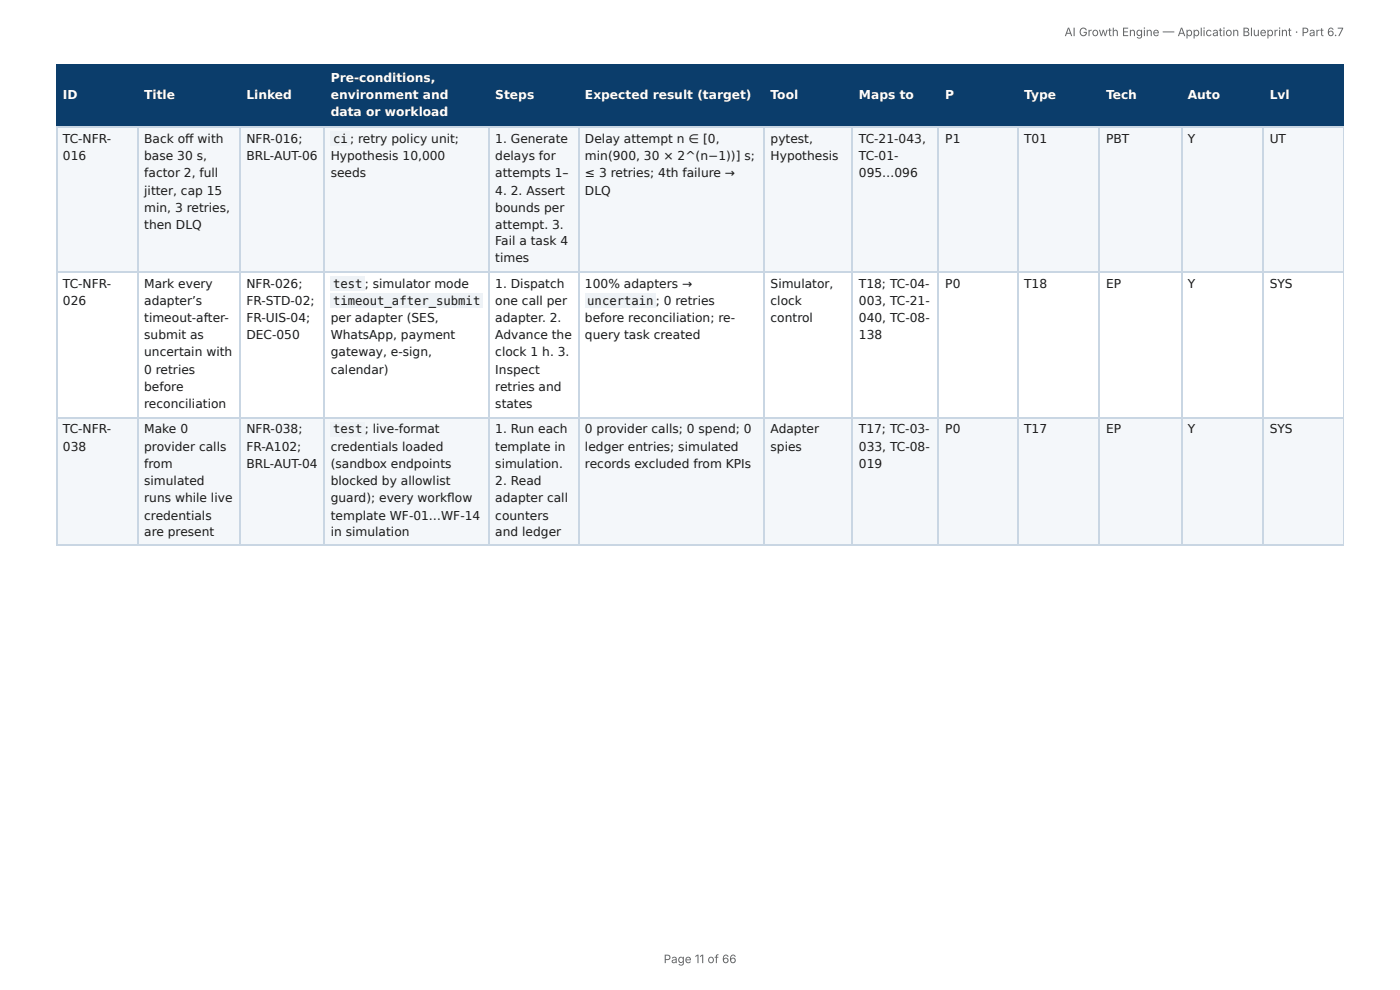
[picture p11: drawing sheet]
<svg xmlns="http://www.w3.org/2000/svg" width="297mm" height="210mm" viewBox="0 0 297 210" stroke-linecap="round" stroke-linejoin="round" font-family="sans-serif">
<defs><g id="words">
<g font-size="2.6" fill="#fff">
<text x="70.3" y="17.4">Pre-conditions,</text>
<text x="13.4" y="21.1">ID</text>
<text x="30.6" y="21.1">Title</text>
<text x="52.3" y="21.1">Linked</text>
<text x="70.3" y="21.1">environment and</text>
<text x="105.2" y="21.1">Steps</text>
<text x="124.2" y="21.1">Expected result (target)</text>
<text x="163.7" y="21.1">Tool</text>
<text x="182.4" y="21.1">Maps to</text>
<text x="200.8" y="21.1">P</text>
<text x="217.5" y="21.1">Type</text>
<text x="234.9" y="21.1">Tech</text>
<text x="252.3" y="21.1">Auto</text>
<text x="269.7" y="21.1">Lvl</text>
<text x="70.3" y="24.7">data or workload</text>
</g>
<g font-size="2.6" fill="#1a1a1a">
<text x="13.4" y="30.3">TC-NFR-</text>
<text x="13.4" y="34">016</text>
<text x="30.6" y="30.3">Back off with</text>
<text x="30.6" y="34">base 30 s,</text>
<text x="52.3" y="30.3">NFR-016;</text>
<text x="52.3" y="34">BRL-AUT-06</text>
<text x="70.3" y="34">Hypothesis 10,000</text>
<text x="70.7" y="30.3">ci</text>
<text x="74.4" y="30.3">; retry policy unit;</text>
<text x="105.2" y="30.3">1. Generate</text>
<text x="105.2" y="34">delays for</text>
<text x="124.2" y="30.3">Delay attempt n ∈ [0,</text>
<text x="124.2" y="34">min(900, 30 × 2^(n−1))] s;</text>
<text x="163.7" y="30.3">pytest,</text>
<text x="163.7" y="34">Hypothesis</text>
<text x="182.4" y="30.3">TC-21-043,</text>
<text x="182.4" y="34">TC-01-</text>
<text x="200.8" y="30.3">P1</text>
<text x="217.5" y="30.3">T01</text>
<text x="234.9" y="30.3">PBT</text>
<text x="252.3" y="30.3">Y</text>
<text x="269.7" y="30.3">UT</text>
<text x="30.6" y="37.7">factor 2, full</text>
<text x="30.6" y="41.3">jitter, cap 15</text>
<text x="70.3" y="37.7">seeds</text>
<text x="105.2" y="37.7">attempts 1–</text>
<text x="105.2" y="41.3">4. 2. Assert</text>
<text x="124.2" y="37.7">≤ 3 retries; 4th failure →</text>
<text x="124.2" y="41.3">DLQ</text>
<text x="182.4" y="37.7">095…096</text>
<text x="30.6" y="45">min, 3 retries,</text>
<text x="105.2" y="45">bounds per</text>
<text x="30.6" y="48.6">then DLQ</text>
<text x="105.2" y="48.6">attempt. 3.</text>
<text x="105.2" y="52">Fail a task 4</text>
<text x="105.2" y="55.7">times</text>
<text x="13.4" y="61.1">TC-NFR-</text>
<text x="13.4" y="64.7">026</text>
<text x="30.6" y="61.1">Mark every</text>
<text x="30.6" y="64.7">adapter’s</text>
<text x="52.3" y="61.1">NFR-026;</text>
<text x="52.3" y="64.7">FR-STD-02;</text>
<text x="70.7" y="61.1">test ; simulator mode</text>
<text x="70.7" y="64.7">timeout_after_submit</text>
<text x="105.2" y="61.1">1. Dispatch</text>
<text x="105.2" y="64.7">one call per</text>
<text x="124.2" y="61.1">100% adapters →</text>
<text x="124.7" y="64.7">uncertain</text>
<text x="139.3" y="64.7">; 0 retries</text>
<text x="163.7" y="61.1">Simulator,</text>
<text x="163.7" y="64.7">clock</text>
<text x="182.4" y="61.1">T18; TC-04-</text>
<text x="182.4" y="64.7">003, TC-21-</text>
<text x="200.8" y="61.1">P0</text>
<text x="217.5" y="61.1">T18</text>
<text x="234.9" y="61.1">EP</text>
<text x="252.3" y="61.1">Y</text>
<text x="269.7" y="61.1">SYS</text>
<text x="30.6" y="68.4">timeout-after-</text>
<text x="52.3" y="68.4">FR-UIS-04;</text>
<text x="70.3" y="68.4">per adapter (SES,</text>
<text x="105.2" y="68.4">adapter. 2.</text>
<text x="124.2" y="68.4">before reconciliation; re-</text>
<text x="163.7" y="68.4">control</text>
<text x="182.4" y="68.4">040, TC-08-</text>
<text x="30.6" y="72">submit as</text>
<text x="30.6" y="75.7">uncertain with</text>
<text x="52.3" y="72">DEC-050</text>
<text x="70.3" y="72">WhatsApp, payment</text>
<text x="70.3" y="75.7">gateway, e-sign,</text>
<text x="105.2" y="72">Advance the</text>
<text x="105.2" y="75.7">clock 1 h. 3.</text>
<text x="124.2" y="72">query task created</text>
<text x="182.4" y="72">138</text>
<text x="30.6" y="79.4">0 retries</text>
<text x="30.6" y="83">before</text>
<text x="70.3" y="79.4">calendar)</text>
<text x="105.2" y="79.4">Inspect</text>
<text x="105.2" y="83">retries and</text>
<text x="30.6" y="86.7">reconciliation</text>
<text x="105.2" y="86.7">states</text>
<text x="13.4" y="92">TC-NFR-</text>
<text x="13.4" y="95.7">038</text>
<text x="30.6" y="92">Make 0</text>
<text x="30.6" y="95.7">provider calls</text>
<text x="52.3" y="92">NFR-038;</text>
<text x="52.3" y="95.7">FR-A102;</text>
<text x="70.3" y="95.7">credentials loaded</text>
<text x="70.7" y="92">test ; live-format</text>
<text x="105.2" y="92">1. Run each</text>
<text x="105.2" y="95.7">template in</text>
<text x="124.2" y="92">0 provider calls; 0 spend; 0</text>
<text x="124.2" y="95.7">ledger entries; simulated</text>
<text x="163.7" y="92">Adapter</text>
<text x="163.7" y="95.7">spies</text>
<text x="182.4" y="92">T17; TC-03-</text>
<text x="182.4" y="95.7">033, TC-08-</text>
<text x="200.8" y="92">P0</text>
<text x="217.5" y="92">T17</text>
<text x="234.9" y="92">EP</text>
<text x="252.3" y="92">Y</text>
<text x="269.7" y="92">SYS</text>
<text x="30.6" y="99.4">from</text>
<text x="52.3" y="99.4">BRL-AUT-04</text>
<text x="70.3" y="99.4">(sandbox endpoints</text>
<text x="105.2" y="99.4">simulation.</text>
<text x="124.2" y="99.4">records excluded from KPIs</text>
<text x="182.4" y="99.4">019</text>
<text x="30.6" y="103">simulated</text>
<text x="30.6" y="106.7">runs while live</text>
<text x="70.3" y="103">blocked by allowlist</text>
<text x="70.3" y="106.7">guard); every workfl ow</text>
<text x="105.2" y="103">2. Read</text>
<text x="105.2" y="106.7">adapter call</text>
<text x="30.6" y="110.3">credentials</text>
<text x="30.6" y="113.7">are present</text>
<text x="70.3" y="110.3">template WF-01…WF-14</text>
<text x="70.3" y="113.7">in simulation</text>
<text x="105.2" y="110.3">counters</text>
<text x="105.2" y="113.7">and ledger</text>
</g>
<g font-size="2.5" fill="#666">
<text x="226.1" y="7.7">AI Growth Engine — Application Blueprint · Part 6.7</text>
<text x="141" y="204.5">Page 11 of 66</text>
</g>
</g></defs>
<g fill="#0b3d6b">
<path d="M12.2 14h17v12.9h-17z"/>
<path d="M29.2 14h21.7v12.9h-21.7z"/>
<path d="M50.9 14h18.1v12.9h-18.1z"/>
<path d="M69 14h34.8v12.9h-34.8z"/>
<path d="M103.8 14h19.1v12.9h-19.1z"/>
<path d="M122.9 14h39.5v12.9h-39.5z"/>
<path d="M162.4 14h18.7v12.9h-18.7z"/>
<path d="M181.1 14h18.3v12.9h-18.3z"/>
<path d="M199.4 14h16.9v12.9h-16.9z"/>
<path d="M216.3 14h17.3v12.9h-17.3z"/>
<path d="M233.6 14h17.3v12.9h-17.3z"/>
<path d="M250.9 14h17.5v12.9h-17.5z"/>
<path d="M268.4 14h17v12.9h-17z"/>
</g>
<g fill="#f4f7fa">
<path d="M12.2 26.9h17v31h-17z"/>
<path d="M29.2 26.9h21.7v31h-21.7z"/>
<path d="M50.9 26.9h18.1v31h-18.1z"/>
<path d="M69 26.9h34.8v31h-34.8z"/>
<path d="M103.8 26.9h19.1v31h-19.1z"/>
<path d="M122.9 26.9h39.5v31h-39.5z"/>
<path d="M162.4 26.9h18.7v31h-18.7z"/>
<path d="M181.1 26.9h18.3v31h-18.3z"/>
<path d="M199.4 26.9h16.9v31h-16.9z"/>
<path d="M216.3 26.9h17.3v31h-17.3z"/>
<path d="M233.6 26.9h17.3v31h-17.3z"/>
<path d="M250.9 26.9h17.5v31h-17.5z"/>
<path d="M268.4 26.9h17v31h-17z"/>
<path d="M12.2 88.6h17v27.3h-17z"/>
<path d="M29.2 88.6h21.7v27.3h-21.7z"/>
<path d="M50.9 88.6h18.1v27.3h-18.1z"/>
<path d="M69 88.6h34.8v27.3h-34.8z"/>
<path d="M103.8 88.6h19.1v27.3h-19.1z"/>
<path d="M122.9 88.6h39.5v27.3h-39.5z"/>
<path d="M162.4 88.6h18.7v27.3h-18.7z"/>
<path d="M181.1 88.6h18.3v27.3h-18.3z"/>
<path d="M199.4 88.6h16.9v27.3h-16.9z"/>
<path d="M216.3 88.6h17.3v27.3h-17.3z"/>
<path d="M233.6 88.6h17.3v27.3h-17.3z"/>
<path d="M250.9 88.6h17.5v27.3h-17.5z"/>
<path d="M268.4 88.6h17v27.3h-17z"/>
</g>
<g fill="none" stroke="#0b3d6b" stroke-width=".24">
<path d="M11.9 13.9h273.5M12 13.8v13.4M29.3 13.8v13.4M51 13.8v13.4M68.8 13.8v13.4M104 13.8v13.4M123 13.8v13.4M162.2 13.8v13.4M181 13.8v13.4M199.3 13.8v13.4M216.1 13.8v13.4M233.5 13.8v13.4"/>
<path d="M251 13.8v13.4M268.3 13.8v13.4M11.9 27h273.5"/>
</g>
<path d="M285.3 13.8v13.4" fill="none" stroke="#0b3d6b" stroke-width=".21"/>
<g fill="none" stroke="#c9d6e3" stroke-width=".24">
<path d="M11.9 27h273.5M12 27.2v88.7M29.3 27.2v88.7M51 27.2v88.7M68.8 27.2v88.7M104 27.2v88.7M123 27.2v88.7M162.2 27.2v88.7M181 27.2v88.7M199.3 27.2v88.7M216.1 27.2v88.7M233.5 27.2v88.7"/>
<path d="M251 27.2v88.7M268.3 27.2v88.7M11.9 57.8h273.5M11.9 88.7h273.5M11.9 115.8h273.5"/>
</g>
<path d="M285.3 27.2v88.7" fill="none" stroke="#c9d6e3" stroke-width=".21"/>
<g fill="#eef2f6">
<path d="M70.2 27.9h4.1v3.2h-4.1z"/>
<path d="M70.2 58.6h7.3v3.2h-7.3z"/>
<path d="M70.2 62.3h32.4v3.2h-32.4z"/>
<path d="M124.3 62.3h14.9v3.2h-14.9z"/>
<path d="M70.2 89.6h7.3v3.2h-7.3z"/>
</g>
<use href="#words"/>
</svg>
